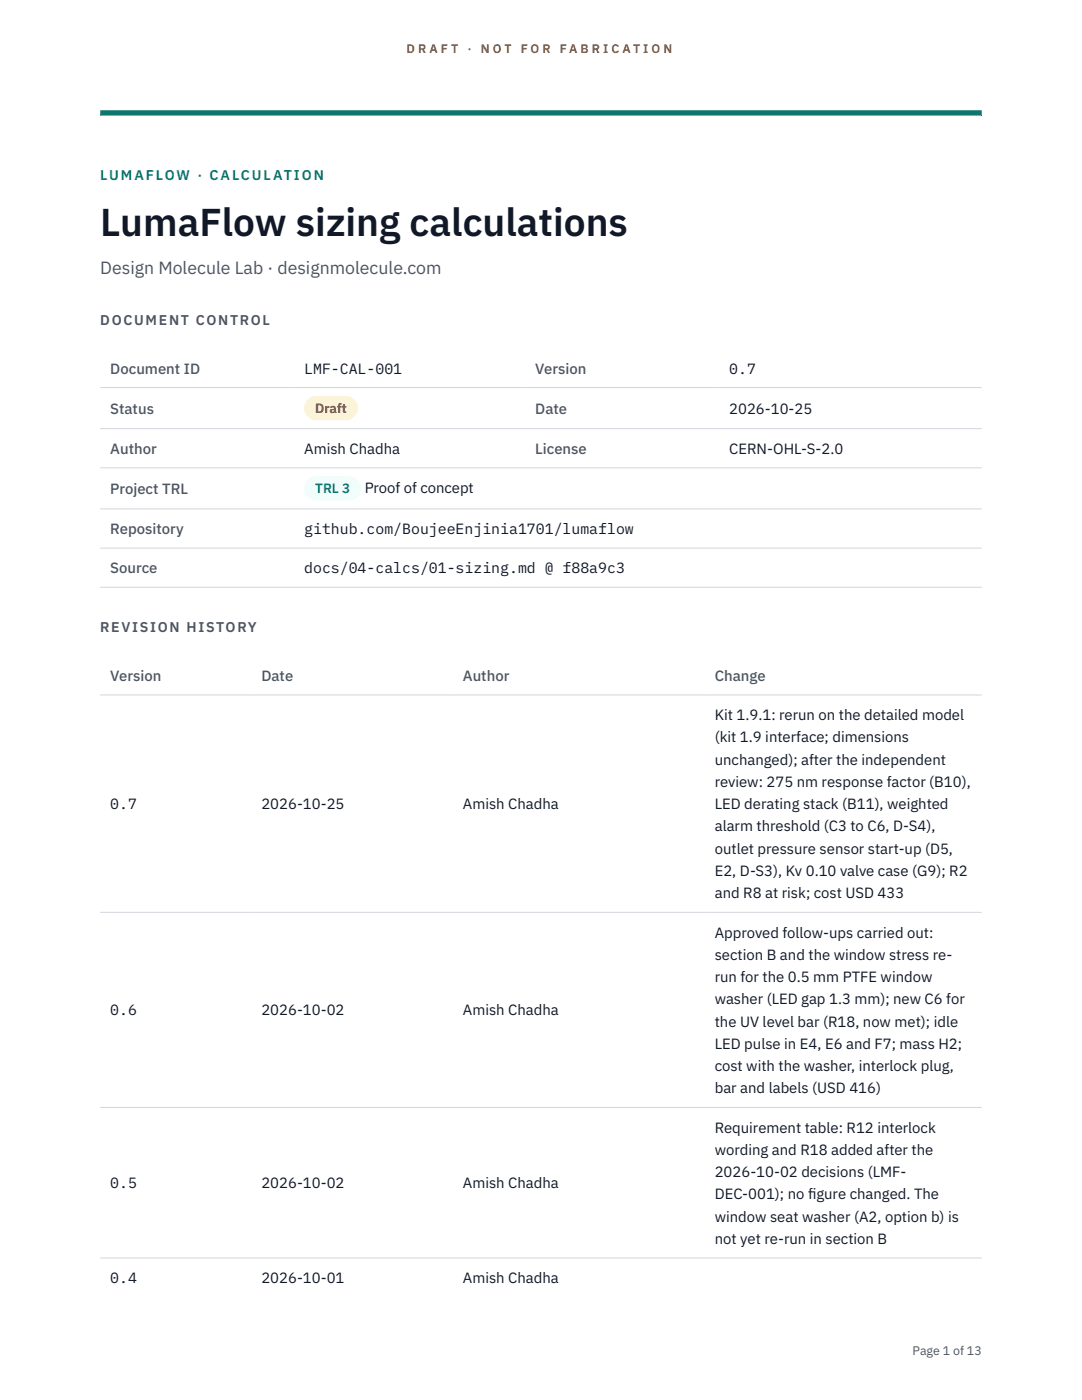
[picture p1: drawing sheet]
<svg xmlns="http://www.w3.org/2000/svg" width="216mm" height="279mm" viewBox="0 0 216 279" stroke-linecap="round" stroke-linejoin="round" font-family="sans-serif">
<defs><g id="words">
<text font-size="7.8" fill="#111827" x="20" y="47.1">LumaFlow sizing calculations</text>
<text font-size="3.5" fill="#4b5563" x="20" y="54.6">Design Molecule Lab · designmolecule.com</text>
<g font-size="3" fill="#4b5563">
<text x="22" y="74.5">Document ID</text>
<text x="106.8" y="74.5">Version</text>
<text x="22" y="82.6">Status</text>
<text x="106.8" y="82.6">Date</text>
<text x="22" y="90.6">Author</text>
<text x="106.8" y="90.6">License</text>
<text x="22" y="98.6">Project TRL</text>
<text x="22" y="106.6">Repository</text>
<text x="22" y="114.4">Source</text>
<text x="22" y="135.9">Version</text>
<text x="52.2" y="135.9">Date</text>
<text x="92.4" y="135.9">Author</text>
<text x="142.6" y="135.9">Change</text>
</g>
<g font-size="3" fill="#111827">
<text x="60.7" y="74.5">LMF-CAL-001</text>
<text x="145.5" y="74.5">0.7</text>
<text x="145.5" y="82.6">2026-10-25</text>
<text x="60.7" y="90.6">Amish Chadha</text>
<text x="145.5" y="90.6">CERN-OHL-S-2.0</text>
<text x="72.8" y="98.5">Proof of concept</text>
<text x="60.7" y="106.6">github.com/BoujeeEnjinia1701/lumaflow</text>
<text x="60.7" y="114.4">docs/04-calcs/01-sizing.md @ f88a9c3</text>
<text x="142.6" y="143.7">Kit 1.9.1: rerun on the detailed model</text>
<text x="142.6" y="148.2">(kit 1.9 interface; dimensions</text>
<text x="142.6" y="152.6">unchanged); after the independent</text>
<text x="22" y="161.5">0.7</text>
<text x="52.2" y="161.5">2026-10-25</text>
<text x="92.4" y="161.5">Amish Chadha</text>
<text x="142.6" y="157.1">review: 275 nm response factor (B10),</text>
<text x="142.6" y="161.5">LED derating stack (B11), weighted</text>
<text x="142.6" y="165.9">alarm threshold (C3 to C6, D-S4),</text>
<text x="142.6" y="170.4">outlet pressure sensor start-up (D5,</text>
<text x="142.6" y="174.8">E2, D-S3), Kv 0.10 valve case (G9); R2</text>
<text x="142.6" y="179.3">and R8 at risk; cost USD 433</text>
<text x="142.6" y="187.1">Approved follow-ups carried out:</text>
<text x="142.6" y="191.5">section B and the window stress re-</text>
<text x="142.6" y="196">run for the 0.5 mm PTFE window</text>
<text x="22" y="202.7">0.6</text>
<text x="52.2" y="202.7">2026-10-02</text>
<text x="92.4" y="202.7">Amish Chadha</text>
<text x="142.6" y="200.4">washer (LED gap 1.3 mm); new C6 for</text>
<text x="142.6" y="204.9">the UV level bar (R18, now met); idle</text>
<text x="142.6" y="209.3">LED pulse in E4, E6 and F7; mass H2;</text>
<text x="142.6" y="213.8">cost with the washer, interlock plug,</text>
<text x="142.6" y="218.2">bar and labels (USD 416)</text>
<text x="142.6" y="226">Requirement table: R12 interlock</text>
<text x="142.6" y="230.5">wording and R18 added after the</text>
<text x="22" y="237.1">0.5</text>
<text x="52.2" y="237.1">2026-10-02</text>
<text x="92.4" y="237.1">Amish Chadha</text>
<text x="142.6" y="234.9">2026-10-02 decisions (LMF-</text>
<text x="142.6" y="239.4">DEC-001); no f</text>
<text x="161.2" y="239.4">igure changed. The</text>
<text x="142.6" y="243.8">window seat washer (A2, option b) is</text>
<text x="142.6" y="248.3">not yet re-run in section B</text>
<text x="22" y="256.1">0.4</text>
<text x="52.2" y="256.1">2026-10-01</text>
<text x="92.4" y="256.1">Amish Chadha</text>
</g>
<text font-size="2.8" fill="#0f766e" x="20" y="36">LUMAFLOW · CALCULATION</text>
<g font-size="2.8" fill="#4b5563">
<text x="20" y="64.8">DOCUMENT CONTROL</text>
<text x="20" y="126.2">REVISION HISTORY</text>
</g>
<text font-size="2.7" fill="#92400e" x="62.9" y="82.5">Draft</text>
<text font-size="2.7" fill="#0f766e" x="62.9" y="98.5">TRL 3</text>
<g font-size="2.5" fill="#b45309">
<text x="81.1" y="10.5">D R A F T</text>
<text x="93.3" y="10.5">·</text>
<text x="95.9" y="10.5">N O T</text>
<text x="103.9" y="10.5">F O R</text>
<text x="111.7" y="10.5">F A B R I C A T I O N</text>
</g>
<text font-size="2.5" fill="#4b5563" x="182.1" y="270.3">Page 1 of 13</text>
</g></defs>
<path d="M20 23.1h175.9zM20 22h175.9v1.1h-175.9z" fill-rule="evenodd" fill="#0f766e"/>
<path d="M20 77.3h175.9M20 85.5h175.9M20 93.4h175.9M20 101.6h175.9M20 109.4h175.9M20 117.2h175.9M20 138.7h175.9M20 182.1h175.9M20 221h175.9M20 251.1h175.9" fill="none" stroke="#d1d5db" stroke-width=".2"/>
<path d="M60.7 79h10.7v4.9h-10.7z" fill="#fef3c7"/>
<path d="M60.7 95.1h11.4v4.8h-11.4z" fill="#f0fdfa"/>
<use href="#words"/>
</svg>
